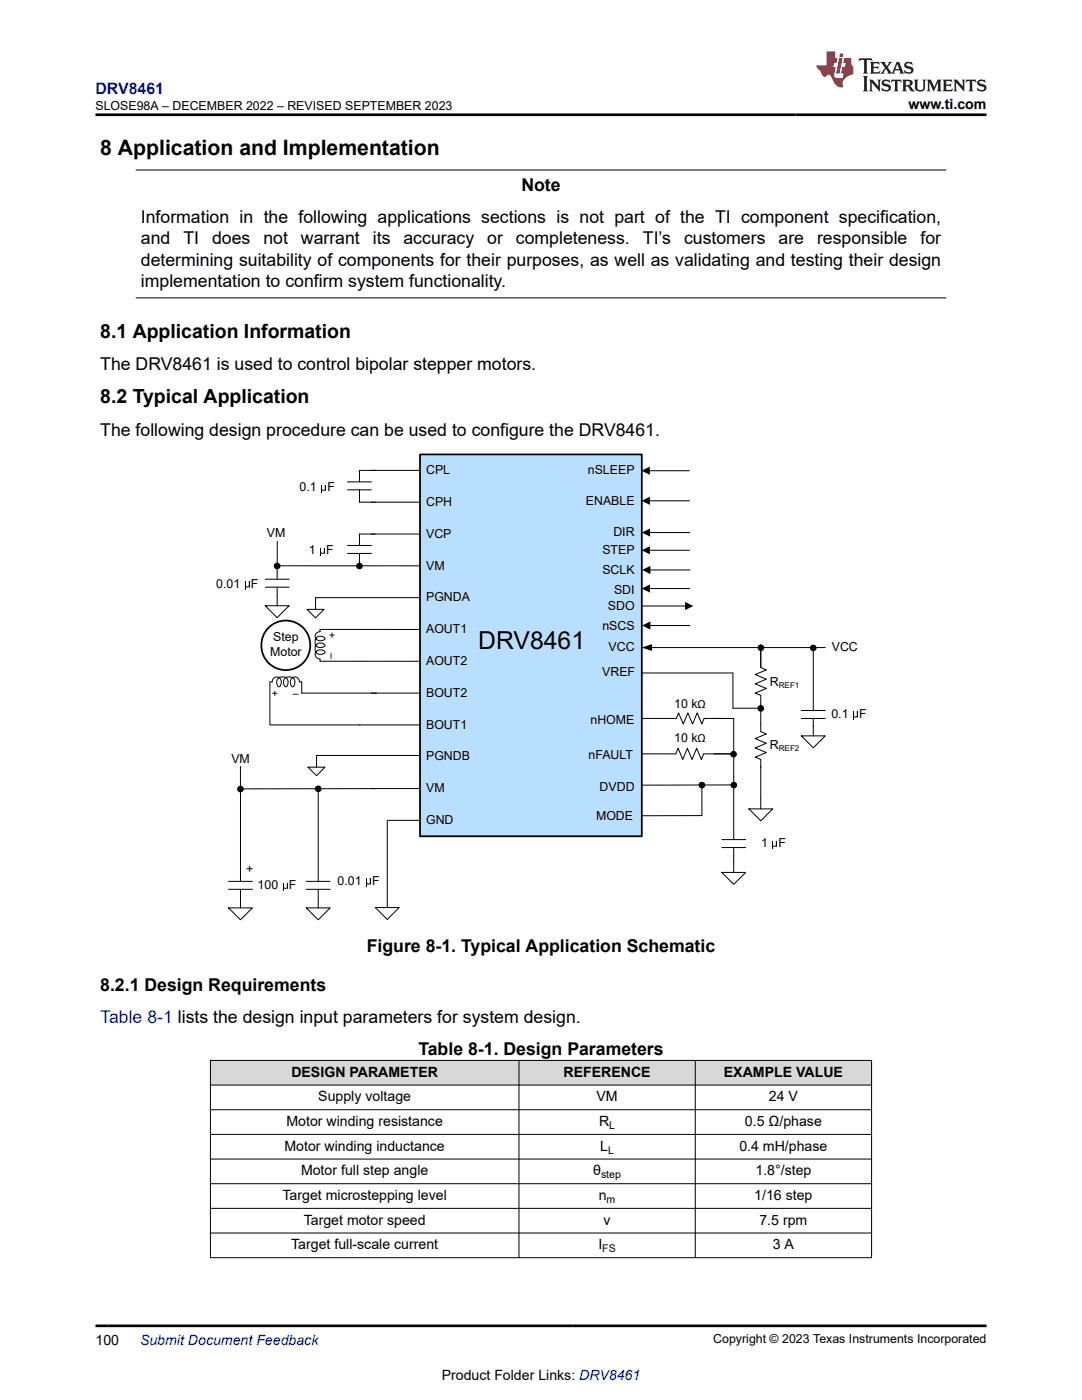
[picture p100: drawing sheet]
<svg xmlns="http://www.w3.org/2000/svg" width="216mm" height="279mm" viewBox="0 0 216 279" stroke-linecap="round" stroke-linejoin="round" font-family="sans-serif">
<defs><g id="words">
<text font-size="4.9" x="95.4" y="129.5">DRV8461</text>
<text font-size="4.2" x="20" y="30.9">8 Application and Implementation</text>
<g font-size="3.9">
<text x="20" y="67.4">8.1 Application Information</text>
<text x="20" y="80.5">8.2 Typical Application</text>
</g>
<g font-size="3.5">
<text x="104" y="38.2">Note</text>
<text x="28.1" y="44.5">Information in the following applications sections is not part of the TI component specification,</text>
<text x="28.1" y="53">determining suitability of components for their purposes, as well as validating and testing their design</text>
<text x="28.1" y="48.8">and</text>
<text x="36.6" y="48.8">TI</text>
<text x="42.3" y="48.8">does</text>
<text x="52.6" y="48.8">not</text>
<text x="60" y="48.8">warrant</text>
<text x="74.4" y="48.8">its</text>
<text x="80.5" y="48.8">accuracy</text>
<text x="97.2" y="48.8">or</text>
<text x="102.9" y="48.8">completeness.</text>
<text x="128.3" y="48.8">TI’s</text>
<text x="136.5" y="48.8">customers</text>
<text x="155.3" y="48.8">are</text>
<text x="163" y="48.8">responsible</text>
<text x="183.7" y="48.8">for</text>
<text x="28.1" y="57.2">implementation to confirm system functionality.</text>
<text x="20" y="73.8">The DRV8461 is used to control bipolar stepper motors.</text>
<text x="20" y="87">The following design procedure can be used to configure the DRV8461.</text>
<text x="73.2" y="190">Figure 8-1. Typical Application Schematic</text>
<text x="20" y="197.8">8.2.1 Design Requirements</text>
<text x="83.5" y="210.5">Table 8-1. Design Parameters</text>
</g>
<text font-size="3.5" fill="#00f" x="20" y="204.1">Table 8-1 lists the design input parameters for system design.</text>
<text font-size="3.2" fill="#00f" x="19.1" y="18.7">DRV8461</text>
<g font-size="2.8">
<text x="181.3" y="21.8">www.ti.com</text>
<text x="58.1" y="214.9">DESIGN PARAMETER</text>
<text x="112.4" y="214.9">REFERENCE</text>
<text x="144.4" y="214.9">EXAMPLE VALUE</text>
<text x="63.5" y="219.8">Supply voltage</text>
<text x="119" y="219.8">VM</text>
<text x="153.4" y="219.8">24 V</text>
<text x="57.2" y="224.7">Motor winding resistance</text>
<text x="119.5" y="224.7">R</text>
<text x="148.6" y="224.7">0.5 Ω/phase</text>
<text x="56.8" y="229.7">Motor winding inductance</text>
<text x="119.8" y="229.7">L</text>
<text x="147.5" y="229.7">0.4 mH/phase</text>
<text x="56.4" y="239.5">Target microstepping level</text>
<text x="60.1" y="234.6">Motor full step angle</text>
<text x="118.4" y="234.6">θ</text>
<text x="119.5" y="239.5">n</text>
<text x="150.5" y="239.5">1/16 step</text>
<text x="150.7" y="234.6">1.8°/step</text>
<text x="60.6" y="244.4">Target motor speed</text>
<text x="120.4" y="244.4">v</text>
<text x="151.5" y="244.4">7.5 rpm</text>
<text x="58.1" y="249.4">Target full-scale current</text>
<text x="119.4" y="249.4">I</text>
<text x="154.2" y="249.4">3 A</text>
<text x="19.1" y="268.4">100</text>
<text x="88.1" y="275.3">Product Folder Links: DRV8461</text>
</g>
<text font-size="2.8" fill="#00f" x="27.9" y="268.4">Submit Document Feedback</text>
<g font-size="2.5">
<text x="19.1" y="21.9">SLOSE98A – DECEMBER 2022 – REVISED SEPTEMBER 2023</text>
<text x="85" y="94.6">CPL</text>
<text x="117.3" y="94.7">nSLEEP</text>
<text x="59.8" y="97.9">0.1</text>
<text x="65.3" y="97.9">F</text>
<text x="85" y="101">CPH</text>
<text x="116.9" y="100.7">ENABLE</text>
<text x="53.3" y="107.2">VM</text>
<text x="85" y="107.3">VCP</text>
<text x="122.4" y="107">DIR</text>
<text x="61.6" y="110.6">1</text>
<text x="65.1" y="110.6">F</text>
<text x="85" y="113.7">VM</text>
<text x="120.2" y="110.6">STEP</text>
<text x="43.1" y="117.3">0.01</text>
<text x="50.1" y="117.3">F</text>
<text x="120.2" y="114.5">SCLK</text>
<text x="122.5" y="118.5">SDI</text>
<text x="85" y="120">PGNDA</text>
<text x="120.2" y="125.7">nSCS</text>
<text x="121.3" y="121.7">SDO</text>
<text x="53.9" y="130.9">Motor</text>
<text x="54.5" y="127.9">Step</text>
<text x="85" y="126.4">AOUT1</text>
<text x="121.4" y="129.9">VCC</text>
<text x="166" y="129.9">VCC</text>
<text x="85" y="132.7">AOUT2</text>
<text x="120.2" y="134.9">VREF</text>
<text x="153.6" y="137">R</text>
<text x="85" y="139.1">BOUT2</text>
<text x="134.5" y="141.2">10 kΩ</text>
<text x="165.9" y="143.3">0.1</text>
<text x="171.4" y="143.3">F</text>
<text x="85" y="145.4">BOUT1</text>
<text x="117.8" y="144.5">nHOME</text>
<text x="134.5" y="148">10 kΩ</text>
<text x="153.6" y="149.5">R</text>
<text x="46.2" y="152.2">VM</text>
<text x="85" y="151.8">PGNDB</text>
<text x="117.5" y="151.5">nFAULT</text>
<text x="85" y="158.1">VM</text>
<text x="119.7" y="157.9">DVDD</text>
<text x="85" y="164.5">GND</text>
<text x="118.9" y="163.7">MODE</text>
<text x="151.8" y="169.1">1</text>
<text x="155.3" y="169.1">F</text>
<text x="49.1" y="174.3">+</text>
<text x="51.4" y="177.4">100</text>
<text x="57.6" y="177.4">F</text>
<text x="67.4" y="176.6">0.01</text>
<text x="74.3" y="176.6">F</text>
<text x="142.3" y="268.1">Copyright © 2023 Texas Instruments Incorporated</text>
</g>
<g font-size="2.1">
<text x="65.5" y="126.1" transform="rotate(90 65.5 126.1)">+</text>
<text x="65.5" y="130.3" transform="rotate(90 65.5 130.3)">–</text>
<text x="54.2" y="139.1">+</text>
<text x="58.4" y="139.1">–</text>
<text x="121.6" y="225.3">L</text>
<text x="121.3" y="230.2">L</text>
<text x="119.9" y="235.2">step</text>
<text x="121" y="240.1">m</text>
<text x="120.2" y="249.9">FS</text>
</g>
<g font-size="1.6">
<text x="155.4" y="137.3">REF1</text>
<text x="155.4" y="149.8">REF2</text>
</g>
</g></defs>
<path d="M27.1 33.9h161.7M27.1 59.5h161.7" fill="none" stroke="#000" stroke-width=".2"/>
<path d="M83.8 90.7h44.3v76.2h-44.3z" fill-rule="evenodd" fill="#b8dfff"/>
<path d="M83.8 90.7h44.3v76.2h-44.3z" fill="none" stroke="#000" stroke-width=".35"/>
<g fill="none" stroke="#000" stroke-width=".2">
<path d="M83.6 93.9h-11.9M129.5 93.9h8.1M129.6 99.9h8M55.3 112.9h28.4M63 119.3h20.6M83.6 100.2h-11.9M83.6 106.6h-11.9M129.6 109.8h8M129.6 106.3h8M60.2 138.3h23.4M63.9 132h19.7M63.9 125.6h19.9"/>
<path d="M128.1 134.3h18.1M53.9 144.7h29.7M83.6 157.4h-35.6M77.4 163.7h6.2"/>
</g>
<path d="M128 93.9l1.7-.8v1.7zM128.1 109.8l1.6-.8v1.6zM128.1 99.9l1.6-.8v1.7zM128.1 106.3l1.6-.8v1.6z" fill="#000"/>
<circle cx="57" cy="128.8" r="4.9" fill="#fff"/>
<circle cx="57" cy="128.8" r="4.9" fill="none" stroke="#000" stroke-width=".35"/>
<g fill="none" stroke="#000" stroke-width=".2">
<path d="M69.3 97.8h4.8M69.3 96.2h4.8M71.7 93.9v2.3M71.7 97.8v2.4M52.9 117.2h4.8M52.9 115.6h4.8M55.3 112.9v2.7M55.3 117.2v3.7M55.3 108.1v4.7M63 119.3v2.3M69.3 110.5h4.8M69.3 108.9h4.8"/>
<path d="M71.7 106.6v2.3M71.7 110.5v2.4M129.6 117.5h8M129.6 113.8h8.1M52.9 120.9h4.8l-2.4 2.4zM60.2 138.3v-2.2h-.4a.94 .94 0 0 0-1.2-1 .94 .94 0 0 0-.6 1.4l.2 .5 .2 .1a1.11 1.11 0 0 0 .1-1.7 1.11 1.11 0 0 0-1.6 0 1.11 1.11 0 0 0 .1 1.7 1.11 1.11 0 0 0 .2-1.7 1.11 1.11 0 0 0-1.7 0 1.11 1.11 0 0 0 .2 1.7 1.01 1.01 0 0 0 .3-1.5 1.01 1.01 0 0 0-1.4-.2l-.3 .7h-.4v8.5M61.3 121.6h3.4l-1.7 1.7zM63.9 125.6v.5a.94 .94 0 0 0-1 1.1 .94 .94 0 0 0 1.3 .6l.6-.2 .1-.2a1.12 1.12 0 0 0-1.7-.1 1.12 1.12 0 0 0 0 1.6 1.12 1.12 0 0 0 1.7-.1 1.12 1.12 0 0 0-1.7-.2 1.12 1.12 0 0 0 0 1.7 1.12 1.12 0 0 0 1.7-.2 1.01 1.01 0 0 0-1.5-.3 1.01 1.01 0 0 0-.2 1.4l.7 .3v.5M128.1 120.9h8.7M129.6 124.8h8.1M130 129.2h34.7M146.2 134.3v7h5.6"/>
<path d="M151.8 128.6v4.6l1.1 .5-2.2 .9 2.2 .9-2.2 1 2.2 .9-2.2 .9 1.1 .5v7.2l1.1 .5-2.2 .9 2.2 .9-2.2 1 2.2 .9-2.2 .9 1.1 .5v9.8M162.3 129.2v12.6M48 152.9v23M61.5 153.1h3.4l-1.7 1.7zM63.5 157.4v18.5M83.8 150.8h-20.6v2.3M128 143.4h6.9l.5-1.1 .9 2.2 1-2.2 .9 2.2 .9-2.2 .9 2.2 .5-1.1h5.9M128.1 150.4l6.7 .1 .5-1.2 .9 2.3 1-2.3 .9 2.3 .9-2.3 .9 2.3 .5-1.1h6M140.1 156.7v6.1h-12M146.4 143.4v24.2M146.4 156.6l-18.3 .1M159.9 146.9h4.8l-2.4 2.3z"/>
<path d="M159.9 143.4h4.8M159.9 141.8h4.8M162.3 143.4v3.5M45.6 177.5h4.8M45.6 175.9h4.8M48 177.5v3.7M61.1 177.5h4.8M61.1 175.9h4.8M63.5 177.5v3.7M77.3 163.7v17.4M144 174.1h4.8l-2.4 2.4zM144 169.1h4.8"/>
<path d="M144 167.6h4.8M146.4 169.1v5M149.4 161.4h4.8l-2.4 2.4zM45.6 181.2h4.8l-2.4 2.4zM61.1 181.2h4.8l-2.4 2.4zM74.9 181.1h4.8l-2.4 2.4z"/>
<circle cx="55.3" cy="112.9" r=".56"/>
<circle cx="71.7" cy="113" r=".56"/>
<circle cx="151.8" cy="129.3" r=".56"/>
<circle cx="162.3" cy="129.3" r=".56"/>
<circle cx="48" cy="157.5" r=".56"/>
<circle cx="63.5" cy="157.4" r=".56"/>
<circle cx="140.1" cy="156.7" r=".56"/>
<circle cx="146.4" cy="150.5" r=".56"/>
<circle cx="146.4" cy="156.7" r=".56"/>
<circle cx="151.8" cy="141.4" r=".56"/>
</g>
<g fill="#000">
<path d="M128.1 117.5l1.6-.9v1.7zM128.1 113.8l1.7-.9v1.7zM128.1 124.8l1.7-.8v1.6zM128.1 129.2l2-.6v1.3zM136.7 120.1l1.6 .8-1.6 .9z"/>
<circle cx="55.3" cy="112.9" r=".56"/>
<circle cx="71.7" cy="113" r=".56"/>
<circle cx="151.8" cy="129.3" r=".56"/>
<circle cx="162.3" cy="129.3" r=".56"/>
<circle cx="48" cy="157.5" r=".56"/>
<circle cx="63.5" cy="157.4" r=".56"/>
<circle cx="140.1" cy="156.7" r=".56"/>
<circle cx="146.4" cy="150.5" r=".56"/>
<circle cx="146.4" cy="156.7" r=".56"/>
<circle cx="151.8" cy="141.4" r=".56"/>
</g>
<g fill="#d8d8d8">
<path d="M42 211.6h131.9v5h-131.9z" fill-rule="evenodd"/>
<path d="M42 211.7h61.5v4.8h-61.5z" fill-rule="evenodd"/>
<path d="M103.6 211.7h35.1v4.8h-35.1z" fill-rule="evenodd"/>
<path d="M138.8 211.7h35.1v4.8h-35.1z" fill-rule="evenodd"/>
</g>
<g fill="none" stroke="#000" stroke-width=".2">
<path d="M41.9 211.6h132.1M41.9 216.6h132.1M42 211.6v39.5M103.6 211.6v39.5M138.7 211.6v39.5M173.9 211.6v39.5M41.9 221.5h132.1M41.9 226.4h132.1M41.9 231.3h132.1M41.9 236.2h132.1M41.9 241.2h132.1M41.9 246.1h132.1"/>
<path d="M41.9 251h132.1"/>
</g>
<path d="M171.5 11.6l-.2 .6 .5-.2h.6v.1v2.2l-.2 .4h1l-.2-.4v-2.2v-.1h.5l.6 .2-.2-.6zM173.6 12.4l.2 .3v1.6l-.2 .4h1.9l.1-.6a1.08 1.08 0 0 1-1.3 .2v-.7h.6l.4 .2v-.7l-.4 .2h-.6v-.5l.2-.2a1 1 0 0 1 1 .3l-.1-.5zM175.7 12.4l.9 1.1-1 1.2h.9l-.2-.2 .5-.8 .4 .8-.2 .2h1.6l-.2-.2 .2-.5h.9l.1 .5-.1 .2h.9l-.2-.4-.8-1.9h-.5l-.9 2.1-.9-1.1 .9-1h-.8l.2 .2-.4 .6-.4-.6 .2-.2zM179 12.8l.4 1h-.7zM180.7 12.5a.65 .65 0 0 0-.2 .7 .65 .65 0 0 0 .6 .5l.6 .1 .1 .3a.79 .79 0 0 1-.7 .4 .79 .79 0 0 1-.7-.5l.1 .7 .2-.1a.93 .93 0 0 0 1.1 0 .93 .93 0 0 0 .4-.9 1.46 1.46 0 0 0-1.2-.6l-.1-.3a1.09 1.09 0 0 1 1.2 .2l-.2-.6-.1 .1-.5-.2zM172.2 15.2l.2 .4v2.2l-.2 .4h1l-.2-.4v-2.2l.2-.4zM173.4 15.9l.2 .4v1.5l-.2 .4h.8l-.3-.4 .1-1.3 1.6 1.8v-2l.2-.4h-.7l.1 .2 .1 1.1-1.2-1.3zM176.2 16a.65 .65 0 0 0-.2 .8 .65 .65 0 0 0 .6 .4l.6 .2 .1 .2a.79 .79 0 0 1-.7 .4 .79 .79 0 0 1-.7-.5l.1 .7 .2-.1a.93 .93 0 0 0 1.1 .1 .93 .93 0 0 0 .4-1 1.46 1.46 0 0 0-1.2-.5l-.1-.4a1.09 1.09 0 0 1 1.2 .2l-.1-.6-.2 .1-.5-.1zM177.9 15.9l-.1 .6a.63 .63 0 0 1 .8-.3v1.6l-.3 .4h1l-.2-.4v-1.6a.66 .66 0 0 1 .8 .3l-.1-.6zM180 15.9l.2 .4v1.5l-.2 .4h1l-.2-.2-.1-.7h.5l.1 .2a.79 .79 0 0 0 1.2 .6l-1-.9a.61 .61 0 0 0 .6-.6 .61 .61 0 0 0-.5-.7zM180.8 16.2h.1a.47 .47 0 0 1 .5 .1 .47 .47 0 0 1 .1 .5l-.1 .1-.7 .1zM182.3 15.9l.2 .2a2.27 2.27 0 0 0 .4 2 1.04 1.04 0 0 0 1.7-.7v-1.3l.2-.2h-.8l.2 .4v1.1a.6 .6 0 0 1-.6 .6 .6 .6 0 0 1-.6-.6v-1.1l.3-.4zM184.9 15.9l.2 .4v1.5l-.2 .4h.8l-.3-.4v-1.4l.9 1.9 .9-1.9v1.4l-.3 .4h1l-.2-.4v-1.5l.2-.4h-.8l-.7 1.5-.6-1.5zM188.1 15.9l.2 .4v1.5l-.2 .4h1.9l.1-.6a1.09 1.09 0 0 1-1.3 .2v-.7h.6l.4 .2v-.6l-.4 .2h-.6v-.6l.2-.1a1.01 1.01 0 0 1 1 .3l-.1-.6zM190.2 15.9l.3 .4v1.5l-.3 .4h.8l-.2-.4v-1.3l1.6 1.8v-2l.2-.4h-.7l.2 .2v1.1l-1.2-1.3zM192.8 15.9l-.1 .6a.63 .63 0 0 1 .8-.3v1.6l-.3 .4h1l-.2-.4v-1.6a.66 .66 0 0 1 .8 .3l-.1-.6zM195.2 16a.65 .65 0 0 0-.2 .8 .65 .65 0 0 0 .6 .4l.6 .2 .2 .2a.79 .79 0 0 1-.7 .4 .79 .79 0 0 1-.7-.5l.1 .7 .2-.1a.93 .93 0 0 0 1 .1 .93 .93 0 0 0 .5-1 1.46 1.46 0 0 0-1.3-.5v-.4a1.09 1.09 0 0 1 1.2 .2l-.2-.6-.2 .1-.5-.1z" fill="#231f20"/>
<path d="M164.9 10.3v2.7h-2l.1 .4 .8 1a.95 .95 0 0 0 1 .9 .59 .59 0 0 1 .5-.4 .59 .59 0 0 1 .5 .3l.4 .8a1.59 1.59 0 0 0 2.1 1.4 1.61 1.61 0 0 1 1-2.3l1-.3-.1-1.5a1.59 1.59 0 0 1-.3-1.7h-1.5l-.2 .9h.6l-.2 .9h-.5l-.2 .9v.3l.4 .1-.1 .9h-.7a.73 .73 0 0 1-1-.7l.3-1.5h-.5l.1-.9h.5l.2-.9h-.5v-1.3zM167.4 11.6l-.6 3.1h.7l.6-3.1zM167.6 10.7l-.1 .6h.7l.1-.6z" fill="#ed1c24"/>
<path d="M19.1 22.9h177.8M19.1 264.6h177.8" fill="none" stroke="#000" stroke-width=".53"/>
<use href="#words"/>
</svg>
